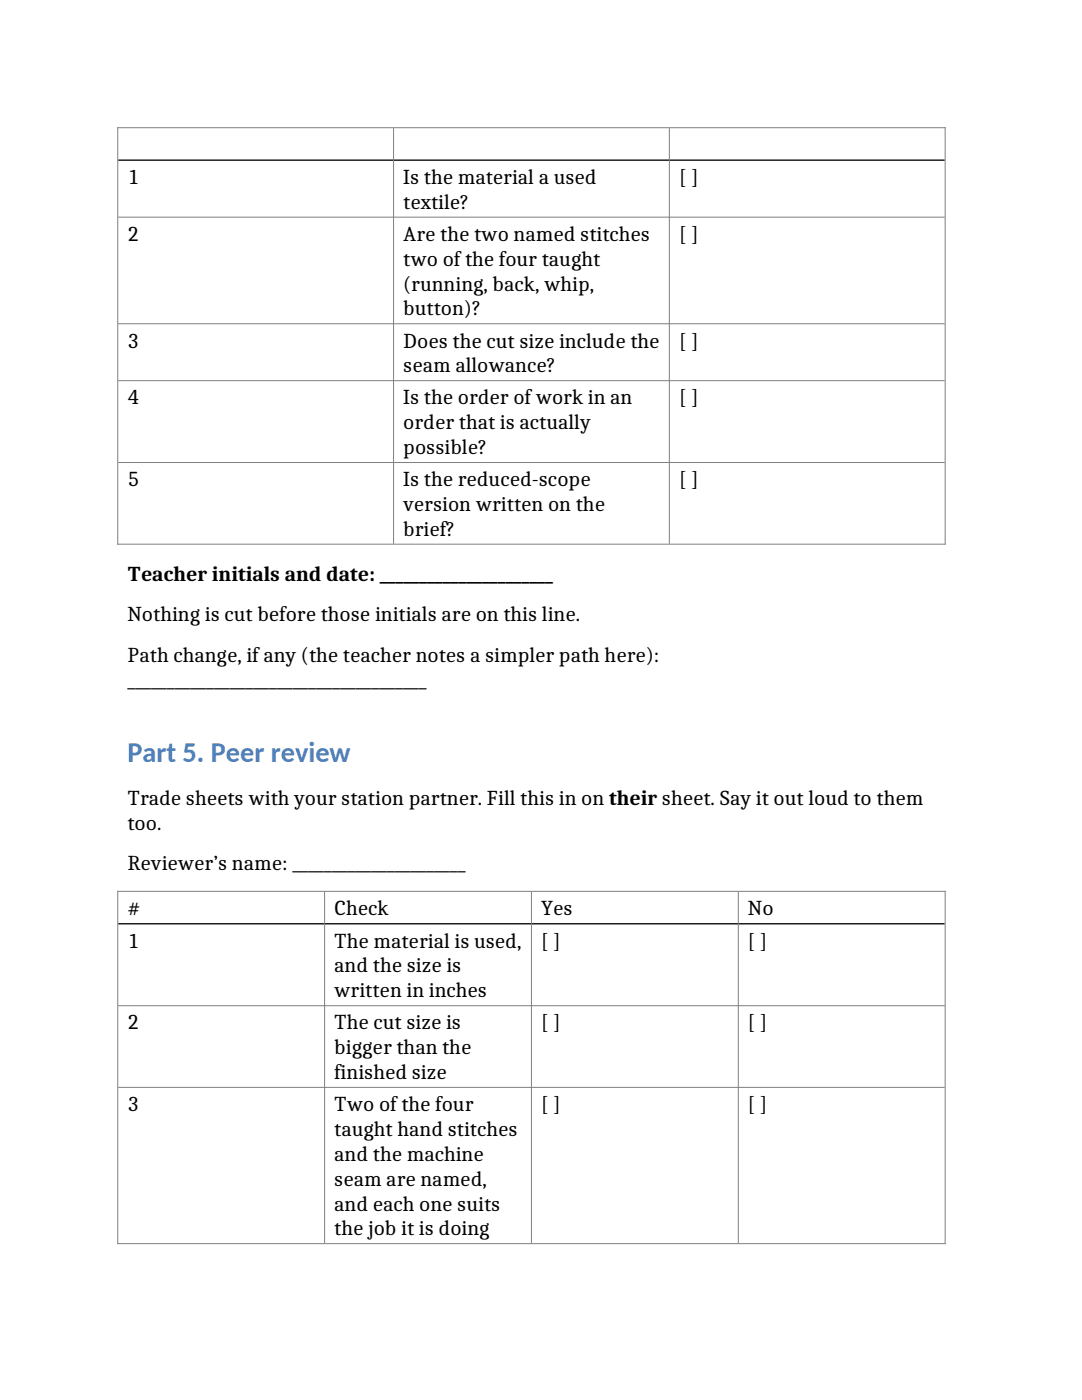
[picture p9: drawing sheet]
<svg xmlns="http://www.w3.org/2000/svg" width="216mm" height="279mm" viewBox="0 0 216 279" stroke-linecap="round" stroke-linejoin="round" font-family="sans-serif">
<defs><g id="words">
<text font-size="5.6" fill="#4f81bd" x="25.4" y="152">Part 5. Peer review</text>
<g font-size="4.2">
<text x="25.4" y="36.7">1</text>
<text x="80.5" y="36.7">Is the material a used</text>
<text x="80.5" y="41.7">textile?</text>
<text x="135.5" y="36.7">[ ]</text>
<text x="25.4" y="48.1">2</text>
<text x="80.5" y="48.1">Are the two named stitches</text>
<text x="80.5" y="53">two of the four taught</text>
<text x="135.5" y="48.1">[ ]</text>
<text x="80.5" y="58">(running, back, whip,</text>
<text x="80.5" y="63">button)?</text>
<text x="25.4" y="69.4">3</text>
<text x="80.5" y="69.4">Does the cut size include the</text>
<text x="135.5" y="69.4">[ ]</text>
<text x="80.5" y="74.3">seam allowance?</text>
<text x="25.4" y="80.7">4</text>
<text x="80.5" y="80.7">Is the order of work in an</text>
<text x="135.5" y="80.7">[ ]</text>
<text x="80.5" y="85.7">order that is actually</text>
<text x="80.5" y="90.6">possible?</text>
<text x="25.4" y="97">5</text>
<text x="80.5" y="97">Is the reduced-scope</text>
<text x="80.5" y="102">version written on the</text>
<text x="135.5" y="97">[ ]</text>
<text x="80.5" y="106.9">brief?</text>
<text x="25.4" y="115.9">Teacher initials and date: ______________________</text>
<text x="25.4" y="124">Nothing is cut before those initials are on this line.</text>
<text x="25.4" y="132.2">Path change, if any (the teacher notes a simpler path here):</text>
<text x="25.4" y="137.1">______________________________________</text>
<text x="25.4" y="160.6">Trade sheets with your station partner. Fill this in on their sheet. Say it out loud to them</text>
<text x="25.4" y="165.6">too.</text>
<text x="25.4" y="173.7">Reviewer’s name: ______________________</text>
<text x="25.4" y="182.6">#</text>
<text x="66.7" y="182.6">Check</text>
<text x="108" y="182.6">Yes</text>
<text x="149.2" y="182.6">No</text>
<text x="25.4" y="189.1">1</text>
<text x="66.7" y="189.1">The material is used,</text>
<text x="108" y="189.1">[ ]</text>
<text x="149.2" y="189.1">[ ]</text>
<text x="66.7" y="194.1">and the size is</text>
<text x="66.7" y="199">written in inches</text>
<text x="25.4" y="205.4">2</text>
<text x="66.7" y="205.4">The cut size is</text>
<text x="108" y="205.4">[ ]</text>
<text x="149.2" y="205.4">[ ]</text>
<text x="66.7" y="210.4">bigger than the</text>
<text x="66.7" y="215.4">finished size</text>
<text x="25.4" y="221.8">3</text>
<text x="66.7" y="221.8">Two of the four</text>
<text x="108" y="221.8">[ ]</text>
<text x="149.2" y="221.8">[ ]</text>
<text x="66.7" y="226.7">taught hand stitches</text>
<text x="66.7" y="231.7">and the machine</text>
<text x="66.7" y="236.6">seam are named,</text>
<text x="66.7" y="241.6">and each one suits</text>
<text x="66.7" y="246.5">the job it is doing</text>
</g>
</g></defs>
<g fill="none" stroke="#7f7f7f" stroke-width=".2">
<path d="M23.4 25.5h165.3M23.5 25.4v83.3M78.5 25.6v82.9M133.6 25.6v82.9M188.6 25.4v83.3M23.6 43.3h164.9M23.6 64.6h164.9M23.6 76h164.9M23.6 92.3h164.9M23.4 108.6h165.3M23.4 177.9h165.3M23.5 177.8v70.5"/>
<path d="M64.8 178v70.1M106 178v70.1M147.3 178v70.1M188.6 177.8v70.5M23.6 200.7h164.9M23.6 217h164.9M23.4 248.2h165.3"/>
</g>
<path d="M23.6 32h164.9M23.6 184.4h164.9" fill="none" stroke="#000" stroke-width=".26"/>
<use href="#words"/>
</svg>
